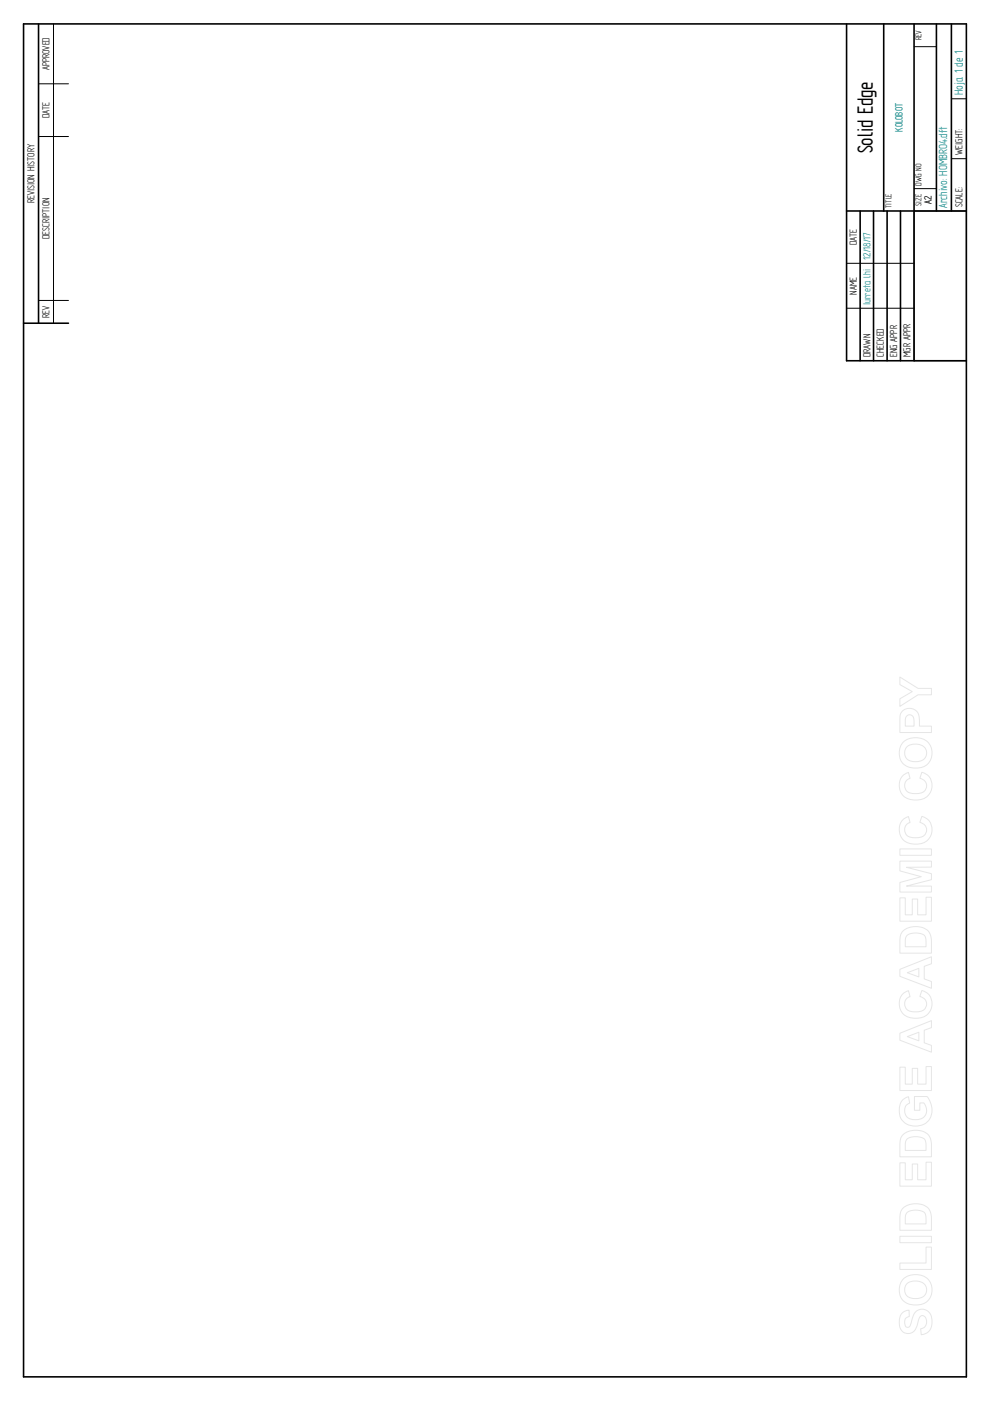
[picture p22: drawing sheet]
<svg xmlns="http://www.w3.org/2000/svg" width="210mm" height="297mm" viewBox="0 0 210 297" stroke-linecap="round" stroke-linejoin="round" font-family="sans-serif">
<defs><g id="words">
<text font-size="5.1" x="185" y="32.5" transform="rotate(-90 185 32.5)">Solid Edge</text>
<g font-size="2.8" fill="#008080">
<text x="204.2" y="20.1" transform="rotate(-90 204.2 20.1)">Hoja 1 de 1</text>
<text x="200.8" y="44.1" transform="rotate(-90 200.8 44.1)">Archivo: HOMBRO4.dft</text>
</g>
<g font-size="2.5">
<text x="10.5" y="14.9" transform="rotate(-90 10.5 14.9)">APPROVED</text>
<text x="10.5" y="25" transform="rotate(-90 10.5 25)">DATE</text>
<text x="204" y="32.9" transform="rotate(-90 204 32.9)">WEIGHT:</text>
<text x="7.3" y="43.1" transform="rotate(-90 7.3 43.1)">REVISION HISTORY</text>
<text x="204" y="44" transform="rotate(-90 204 44)">SCALE:</text>
<text x="10.5" y="50.7" transform="rotate(-90 10.5 50.7)">DESCRIPTION</text>
<text x="181.7" y="52" transform="rotate(-90 181.7 52)">DATE</text>
<text x="181.7" y="62.5" transform="rotate(-90 181.7 62.5)">NAME</text>
<text x="10.5" y="67.4" transform="rotate(-90 10.5 67.4)">REV</text>
<text x="184.5" y="75.7" transform="rotate(-90 184.5 75.7)">DRAWN</text>
<text x="187.4" y="75.7" transform="rotate(-90 187.4 75.7)">CHECKED</text>
<text x="190.2" y="75.7" transform="rotate(-90 190.2 75.7)">ENG APPR</text>
<text x="193.1" y="75.7" transform="rotate(-90 193.1 75.7)">MGR APPR</text>
</g>
<g font-size="2.5" fill="#008080">
<text x="184.5" y="55.1" transform="rotate(-90 184.5 55.1)">12/18/17</text>
<text x="184.5" y="64.6" transform="rotate(-90 184.5 64.6)">Iurreta lhi</text>
</g>
<text font-size="2.4" fill="#008080" x="191.3" y="27.9" transform="rotate(-90 191.3 27.9)">KOLOBOT</text>
<text font-size="2.4" x="197.5" y="43.3" transform="rotate(-90 197.5 43.3)">A2</text>
<g font-size="2">
<text x="195.4" y="8.6" transform="rotate(-90 195.4 8.6)">REV</text>
<text x="195.4" y="39.4" transform="rotate(-90 195.4 39.4)">DWG NO</text>
<text x="189" y="44.1" transform="rotate(-90 189 44.1)">TITLE</text>
<text x="195.4" y="43.6" transform="rotate(-90 195.4 43.6)">SIZE</text>
</g>
</g></defs>
<g fill="none" stroke="#000" stroke-width=".34">
<path d="M5 5.1h199.9v286.8h-199.9zM8.2 5.1v63.4M179.5 5.1v71.4h25.4M187.4 5.1v39.6M193.8 5.1v71.4M198.5 5.1v39.6M201.7 5.1v39.6M179.5 44.7h25.4M182.4 44.7v31.8M185.2 44.7v31.8M188.1 44.7v31.8M190.9 44.7v31.8"/>
<path d="M5 68.5h9.5"/>
</g>
<path d="M8.2 17.8h6.3M11.3 5.1v63.4M193.8 9.9h4.7M8.2 28.9h6.3M193.8 40h4.7M201.7 33.6h3.2M201.7 20.9h3.2M179.5 55.8h14.3M193.8 44.7h11.1v31.8h-11.1zM8.2 63.7h6.3M179.5 65.4h14.3" fill="none" stroke="#000" stroke-width=".21"/>
<g fill="none" stroke="#e6e6e6" stroke-width=".21">
<path d="M190.8 143.5l3.8 2.5h2.9v1.3h-2.9l-3.8 2.5v-1.6l2.6-1.6-2.6-1.4zM191.3 150.8a2.15 2.15 0 0 1 2.5-.4 2.15 2.15 0 0 1 1.1 2.3v1.3h2.6v1.3h-6.7v-3.5zM191.6 157.3a3.9 3.9 0 0 1 5.7 .8 3.2 3.2 0 0 1-.3 3.5 3.2 3.2 0 0 1-3.2 1.2 3.1 3.1 0 0 1-3-4.2zM192.3 151.8a.96 .96 0 0 1 1.1 0 .96 .96 0 0 1 .4 1.1v1.1h-1.9l.1-1.7zM192.4 158.3a2.86 2.86 0 0 1 3.9 .6 1.92 1.92 0 0 1-2.2 2.6 1.9 1.9 0 0 1-2.1-1 1.9 1.9 0 0 1 .4-2.2zM190.8 180h6.7v1.3h-6.7zM191.4 173.9l1.2-.8 .4 1.3a1.64 1.64 0 0 0-1.2 1.9 1.64 1.64 0 0 0 1.8 1.3 2.26 2.26 0 0 0 2.8-1.3 1.62 1.62 0 0 0-1.4-1.9l.5-1.3a3 3 0 0 1 2 3.5 3 3 0 0 1-3.3 2.4 3.1 3.1 0 0 1-3.2-1.6 3.1 3.1 0 0 1 .4-3.5zM191.4 164.5l1.2-.7 .4 1.2a1.64 1.64 0 0 0-1.2 2 1.64 1.64 0 0 0 1.8 1.2 2.26 2.26 0 0 0 2.8-1.3 1.62 1.62 0 0 0-1.4-1.9l.5-1.3a3 3 0 0 1 2 3.6 3 3 0 0 1-3.3 2.3 3.1 3.1 0 0 1-3.2-1.6 3.1 3.1 0 0 1 .4-3.5zM190.8 190.4h1.1v3.6h1.5v-3.4h1.2v3.4h1.7v-3.8h1.2v5.1h-6.7zM190.8 182.6h6.7v1.2l-5.3 .1 5.3 1.3v1.3l-5.3 1.4h5.3v1.2h-6.7v-2l4.5-1.2-4.5-1.3zM191.5 197.3a4 4 0 0 1 5.6 .5l.4 1.4v2.9h-6.7v-2.5a2.88 2.88 0 0 1 .7-2.3zM192.3 198.4a3.3 3.3 0 0 1 3.8 .1l.2 .9v1.3h-4.4a3.4 3.4 0 0 1 .4-2.3z"/>
<path d="M190.8 219.1l6.7-2.7v1.5l-1.5 .5v2.7l1.5 .5v1.5l-6.7-2.6zM190.8 205.5l6.7-2.6v1.4l-1.5 .6v2.6l1.5 .6v1.4l-6.7-2.5zM191.4 210.8l1.2-.8 .4 1.3a1.64 1.64 0 0 0-1.2 1.9 1.64 1.64 0 0 0 1.8 1.3 2.26 2.26 0 0 0 2.8-1.3 1.62 1.62 0 0 0-1.4-1.9l.5-1.3a3 3 0 0 1 2 3.5 3 3 0 0 1-3.3 2.4 3.1 3.1 0 0 1-3.2-1.6 3.1 3.1 0 0 1 .4-3.5zM192.4 219.8l2.4-.9v1.8zM192.4 206.2l2.4-.9v1.8zM190.8 226.3h1.1v3.6h1.5v-3.4h1.2v3.4h1.7v-3.8h1.2v5.1h-6.7zM191.4 233.2l1.2-.7 .3 1.4a1.83 1.83 0 0 0-1 2 1.83 1.83 0 0 0 1.7 1.5 2.14 2.14 0 0 0 2.8-2.2l-.5-1.4h-.9v1.6h-1.1v-2.9h2.7a3.8 3.8 0 0 1-.7 5.9 3.5 3.5 0 0 1-5.2-2.5l.2-1.8zM190.8 246.5h1.1v3.6h1.5v-3.3h1.2v3.3h1.7v-3.7h1.2v5.1h-6.7zM191.5 256.1a4 4 0 0 1 5.6 .5l.4 1.3v2.9h-6.7v-2.4a2.88 2.88 0 0 1 .7-2.3zM191.5 240.5a4 4 0 0 1 5.6 .5l.4 1.4v2.9h-6.7v-2.5a2.88 2.88 0 0 1 .7-2.3zM192.3 257.1a3.3 3.3 0 0 1 3.8 .2l.2 .8v1.4h-4.4a3.4 3.4 0 0 1 .4-2.4zM192.3 241.5a3.3 3.3 0 0 1 3.8 .2l.2 .8v1.4h-4.4a3.4 3.4 0 0 1 .4-2.4z"/>
<path d="M190.8 267.8h5.5v-3.4h1.2v4.7h-6.7zM190.8 262.1h6.7v1.4h-6.7zM191.2 278.5a2.14 2.14 0 0 1 1.5-.7l.1 1.3a1.27 1.27 0 0 0-1 1 1.27 1.27 0 0 0 .5 1.3l.6-.1 .3-.8a3.2 3.2 0 0 1 1.5-2.8 2.18 2.18 0 0 1 2.9 2.6 2.41 2.41 0 0 1-2.3 2.7l-.1-1.3a1.45 1.45 0 0 0 1.3-1.2 1.45 1.45 0 0 0-1-1.6 1.64 1.64 0 0 0-.9 1.7 2.06 2.06 0 0 1-2.8 2 2.75 2.75 0 0 1-.9-3.5zM191.6 271.1a3.9 3.9 0 0 1 5.7 .8 3.2 3.2 0 0 1-.3 3.5 3.2 3.2 0 0 1-3.2 1.3 3.1 3.1 0 0 1-3-4.3zM192.4 272.1a2.86 2.86 0 0 1 3.9 .6 1.92 1.92 0 0 1-2.2 2.6 1.9 1.9 0 0 1-2.1-.9 1.9 1.9 0 0 1 .4-2.3z"/>
</g>
<use href="#words"/>
</svg>
